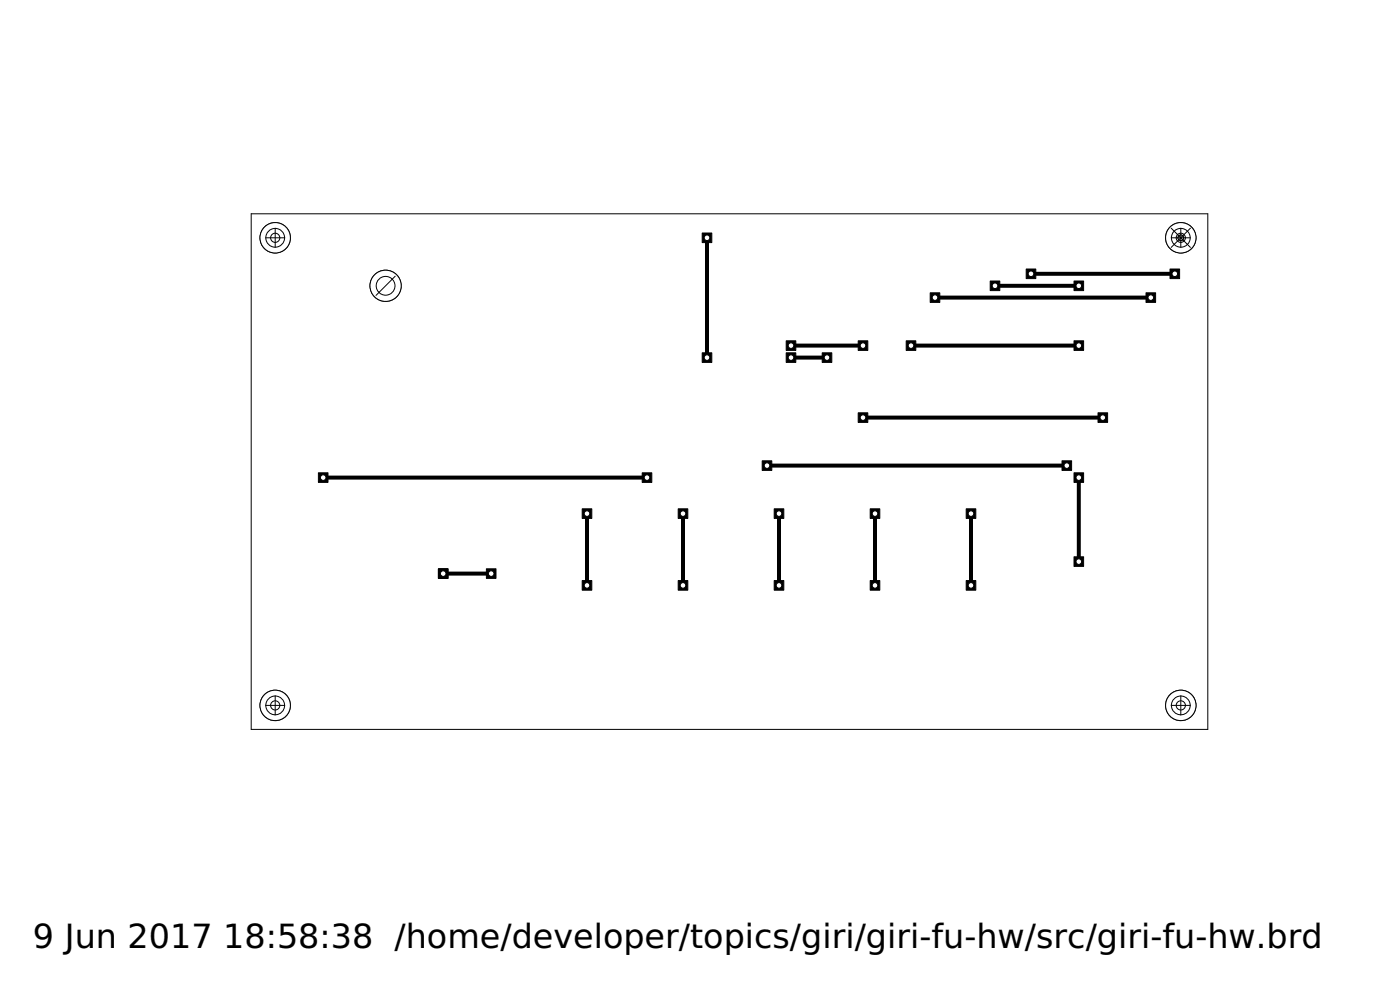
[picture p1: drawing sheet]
<svg xmlns="http://www.w3.org/2000/svg" width="148mm" height="105mm" viewBox="0 0 148 105" stroke-linecap="round" stroke-linejoin="round" font-family="sans-serif">
<defs><g id="words">
<g font-size="3.5">
<text x="3.5" y="100.3">9 Jun 2017</text>
<text x="23.6" y="100.3">18:58:38 /home/developer/topics/giri/giri-fu-hw/src/giri-fu-hw.brd</text>
</g>
</g></defs>
<g fill="none" stroke="#000" stroke-width=".42">
<path d="M74.8 25.2v12.6M83.7 36.6h7.6M83.7 37.8h3.8M96.4 36.6h17.8M99 31.5h22.8M105.3 30.2h8.9M109.1 29h15.2M34.2 50.5h34.3M62.1 54.4v7.6M72.3 54.4v7.6M81.2 49.3h31.7M82.4 54.4v7.6"/>
<path d="M91.3 44.2h25.4M92.6 54.4v7.6M102.8 54.4v7.6M114.2 50.5v8.9M46.9 60.7h5.1"/>
</g>
<path d="M46.4 60.2h1v1h-1z" fill="#000" stroke="#000" stroke-width=".11"/>
<circle cx="46.9" cy="60.7" r=".3" fill="#fff" stroke="#000" stroke-width=".11"/>
<path d="M51.5 60.2h1v1h-1z" fill="#000" stroke="#000" stroke-width=".11"/>
<circle cx="52" cy="60.7" r=".3" fill="#fff" stroke="#000" stroke-width=".11"/>
<path d="M68 50h1v1.1h-1z" fill="#000" stroke="#000" stroke-width=".11"/>
<circle cx="68.5" cy="50.5" r=".3" fill="#fff" stroke="#000" stroke-width=".11"/>
<path d="M33.7 50h1v1.1h-1z" fill="#000" stroke="#000" stroke-width=".11"/>
<circle cx="34.2" cy="50.5" r=".3" fill="#fff" stroke="#000" stroke-width=".11"/>
<path d="M116.2 43.7h1v1h-1z" fill="#000" stroke="#000" stroke-width=".11"/>
<circle cx="116.7" cy="44.2" r=".3" fill="#fff" stroke="#000" stroke-width=".11"/>
<path d="M90.8 43.7h1v1h-1z" fill="#000" stroke="#000" stroke-width=".11"/>
<circle cx="91.3" cy="44.2" r=".3" fill="#fff" stroke="#000" stroke-width=".11"/>
<path d="M83.2 36.1h1v1h-1z" fill="#000" stroke="#000" stroke-width=".11"/>
<circle cx="83.7" cy="36.6" r=".3" fill="#fff" stroke="#000" stroke-width=".11"/>
<path d="M90.8 36.1h1v1h-1z" fill="#000" stroke="#000" stroke-width=".11"/>
<circle cx="91.3" cy="36.6" r=".3" fill="#fff" stroke="#000" stroke-width=".11"/>
<path d="M112.4 48.8h1v1h-1z" fill="#000" stroke="#000" stroke-width=".11"/>
<circle cx="112.9" cy="49.3" r=".3" fill="#fff" stroke="#000" stroke-width=".11"/>
<path d="M80.7 48.8h1v1h-1z" fill="#000" stroke="#000" stroke-width=".11"/>
<circle cx="81.2" cy="49.3" r=".3" fill="#fff" stroke="#000" stroke-width=".11"/>
<path d="M87 37.3h1v1.1h-1z" fill="#000" stroke="#000" stroke-width=".11"/>
<circle cx="87.5" cy="37.8" r=".3" fill="#fff" stroke="#000" stroke-width=".11"/>
<path d="M83.2 37.3h1v1.1h-1z" fill="#000" stroke="#000" stroke-width=".11"/>
<circle cx="83.7" cy="37.8" r=".3" fill="#fff" stroke="#000" stroke-width=".11"/>
<path d="M71.8 53.8h1v1.1h-1z" fill="#000" stroke="#000" stroke-width=".11"/>
<circle cx="72.3" cy="54.4" r=".3" fill="#fff" stroke="#000" stroke-width=".11"/>
<path d="M81.9 61.4h1.1v1.1h-1.1z" fill="#000" stroke="#000" stroke-width=".11"/>
<circle cx="82.4" cy="62" r=".3" fill="#fff" stroke="#000" stroke-width=".11"/>
<path d="M81.9 53.8h1.1v1.1h-1.1z" fill="#000" stroke="#000" stroke-width=".11"/>
<circle cx="82.4" cy="54.4" r=".3" fill="#fff" stroke="#000" stroke-width=".11"/>
<path d="M92.1 53.8h1v1.1h-1z" fill="#000" stroke="#000" stroke-width=".11"/>
<circle cx="92.6" cy="54.4" r=".3" fill="#fff" stroke="#000" stroke-width=".11"/>
<path d="M102.3 53.8h1v1.1h-1z" fill="#000" stroke="#000" stroke-width=".11"/>
<circle cx="102.8" cy="54.4" r=".3" fill="#fff" stroke="#000" stroke-width=".11"/>
<path d="M102.3 61.4h1v1.1h-1z" fill="#000" stroke="#000" stroke-width=".11"/>
<circle cx="102.8" cy="62" r=".3" fill="#fff" stroke="#000" stroke-width=".11"/>
<path d="M61.6 53.8h1v1.1h-1z" fill="#000" stroke="#000" stroke-width=".11"/>
<circle cx="62.1" cy="54.4" r=".3" fill="#fff" stroke="#000" stroke-width=".11"/>
<path d="M92.1 61.4h1v1.1h-1z" fill="#000" stroke="#000" stroke-width=".11"/>
<circle cx="92.6" cy="62" r=".3" fill="#fff" stroke="#000" stroke-width=".11"/>
<path d="M71.8 61.4h1v1.1h-1z" fill="#000" stroke="#000" stroke-width=".11"/>
<circle cx="72.3" cy="62" r=".3" fill="#fff" stroke="#000" stroke-width=".11"/>
<path d="M61.6 61.4h1v1.1h-1z" fill="#000" stroke="#000" stroke-width=".11"/>
<circle cx="62.1" cy="62" r=".3" fill="#fff" stroke="#000" stroke-width=".11"/>
<path d="M46.4 60.2h1v1h-1z" fill="#000" stroke="#000" stroke-width=".11"/>
<circle cx="46.9" cy="60.7" r=".3" fill="#fff" stroke="#000" stroke-width=".11"/>
<path d="M74.3 24.7h1v1h-1z" fill="#000" stroke="#000" stroke-width=".11"/>
<circle cx="74.8" cy="25.2" r=".3" fill="#fff" stroke="#000" stroke-width=".11"/>
<path d="M74.3 37.3h1v1.1h-1z" fill="#000" stroke="#000" stroke-width=".11"/>
<circle cx="74.8" cy="37.8" r=".3" fill="#fff" stroke="#000" stroke-width=".11"/>
<path d="M95.9 36.1h1v1h-1z" fill="#000" stroke="#000" stroke-width=".11"/>
<circle cx="96.4" cy="36.6" r=".3" fill="#fff" stroke="#000" stroke-width=".11"/>
<path d="M113.7 36.1h1v1h-1z" fill="#000" stroke="#000" stroke-width=".11"/>
<circle cx="114.2" cy="36.6" r=".3" fill="#fff" stroke="#000" stroke-width=".11"/>
<path d="M113.7 50h1v1.1h-1z" fill="#000" stroke="#000" stroke-width=".11"/>
<circle cx="114.2" cy="50.5" r=".3" fill="#fff" stroke="#000" stroke-width=".11"/>
<path d="M113.7 58.9h1v1h-1z" fill="#000" stroke="#000" stroke-width=".11"/>
<circle cx="114.2" cy="59.4" r=".3" fill="#fff" stroke="#000" stroke-width=".11"/>
<path d="M108.6 28.5h1v1h-1z" fill="#000" stroke="#000" stroke-width=".11"/>
<circle cx="109.1" cy="29" r=".3" fill="#fff" stroke="#000" stroke-width=".11"/>
<path d="M123.8 28.5h1v1h-1z" fill="#000" stroke="#000" stroke-width=".11"/>
<circle cx="124.3" cy="29" r=".3" fill="#fff" stroke="#000" stroke-width=".11"/>
<path d="M104.8 29.7h1v1.1h-1z" fill="#000" stroke="#000" stroke-width=".11"/>
<circle cx="105.3" cy="30.2" r=".3" fill="#fff" stroke="#000" stroke-width=".11"/>
<path d="M113.7 29.7h1v1.1h-1z" fill="#000" stroke="#000" stroke-width=".11"/>
<circle cx="114.2" cy="30.2" r=".3" fill="#fff" stroke="#000" stroke-width=".11"/>
<path d="M98.4 31h1.1v1h-1.1z" fill="#000" stroke="#000" stroke-width=".11"/>
<circle cx="99" cy="31.5" r=".3" fill="#fff" stroke="#000" stroke-width=".11"/>
<path d="M121.3 31h1v1h-1z" fill="#000" stroke="#000" stroke-width=".11"/>
<circle cx="121.8" cy="31.5" r=".3" fill="#fff" stroke="#000" stroke-width=".11"/>
<g fill="none" stroke="#000" stroke-width=".11">
<path d="M26.6 22.6h101.2v54.6h-101.2z"/>
<circle cx="125" cy="74.7" r="1.61"/>
</g>
<circle cx="125" cy="74.7" r="1.61" fill="#fff" stroke="#000" stroke-width=".11"/>
<circle cx="29.1" cy="74.7" r="1.61" fill="none" stroke="#000" stroke-width=".11"/>
<circle cx="29.1" cy="74.7" r="1.61" fill="#fff" stroke="#000" stroke-width=".11"/>
<circle cx="29.1" cy="25.2" r="1.61" fill="none" stroke="#000" stroke-width=".11"/>
<circle cx="29.1" cy="25.2" r="1.61" fill="#fff" stroke="#000" stroke-width=".11"/>
<circle cx="125" cy="25.2" r="1.61" fill="none" stroke="#000" stroke-width=".11"/>
<circle cx="125" cy="25.2" r="1.61" fill="#fff" stroke="#000" stroke-width=".11"/>
<circle cx="125" cy="25.2" r=".3" fill="none" stroke="#000" stroke-width=".11"/>
<circle cx="125" cy="25.2" r=".3" fill="#fff" stroke="#000" stroke-width=".11"/>
<circle cx="40.8" cy="30.2" r="1.65" fill="none" stroke="#000" stroke-width=".11"/>
<circle cx="40.8" cy="30.2" r="1.65" fill="#fff" stroke="#000" stroke-width=".11"/>
<g fill="none" stroke="#000" stroke-width=".11">
<path d="M28.1 25.2h2M29.1 24.2v2M41.8 29.2l-2 2.1M124 25.2h2M124 24.2l2 2M125 24.2v2M126 24.2l-2 2M28.1 74.7h2M29.1 73.6v2.1M124 74.7h2M125 73.6v2.1"/>
<circle cx="29.1" cy="25.2" r=".99"/>
<circle cx="29.1" cy="25.2" r=".49"/>
<circle cx="40.8" cy="30.2" r=".99"/>
<circle cx="125" cy="25.2" r=".99"/>
<circle cx="125" cy="25.2" r=".49"/>
<circle cx="29.1" cy="74.7" r=".99"/>
<circle cx="29.1" cy="74.7" r=".49"/>
<circle cx="125" cy="74.7" r=".99"/>
<circle cx="125" cy="74.7" r=".49"/>
</g>
<use href="#words"/>
</svg>
